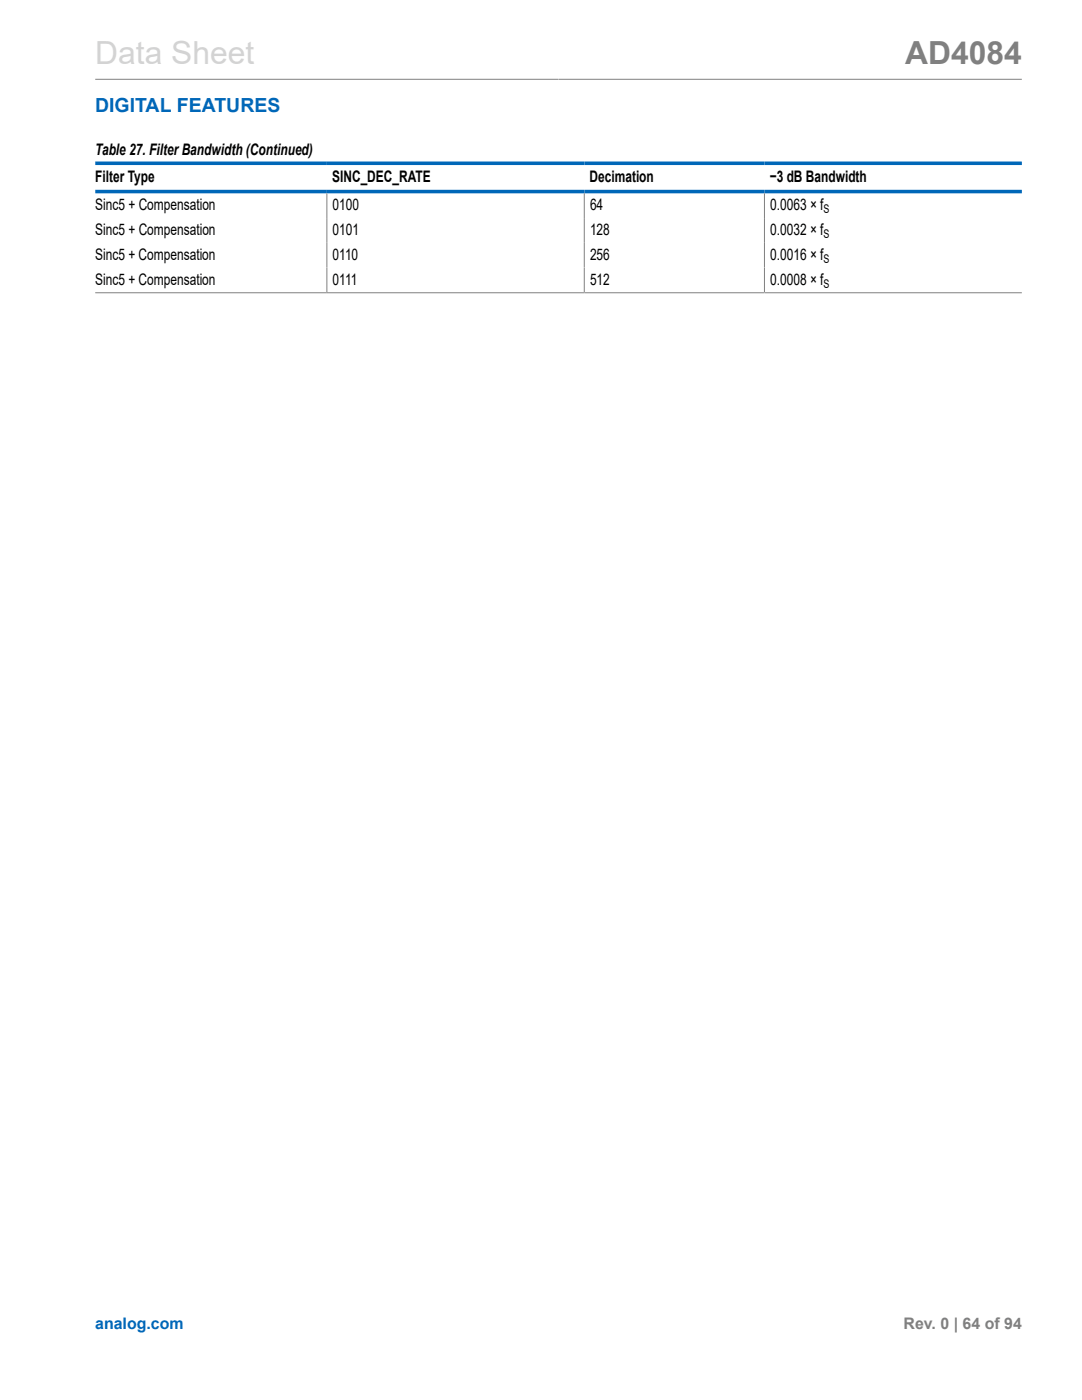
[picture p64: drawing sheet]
<svg xmlns="http://www.w3.org/2000/svg" width="216mm" height="279mm" viewBox="0 0 216 279" stroke-linecap="round" stroke-linejoin="round" font-family="sans-serif">
<defs><g id="words">
<text font-size="6.3" fill="#d3d3d3" x="19" y="12.7">Data Sheet</text>
<text font-size="6.3" fill="#808080" x="180.6" y="12.7">AD4084</text>
<text font-size="3.9" fill="#0067b8" x="19" y="22.3">DIGITAL FEATURES</text>
<g font-size="3.2">
<text x="19" y="31">Table 27. Filter Bandwidth (Continued)</text>
<text x="19" y="36.3">Filter Type</text>
<text x="19" y="42">Sinc5 + Compensation</text>
<text x="66.3" y="36.3">SINC_DEC_RATE</text>
<text x="66.4" y="42">0100</text>
<text x="117.6" y="36.3">Decimation</text>
<text x="117.7" y="42">64</text>
<text x="153.6" y="36.3">−3 dB Bandwidth</text>
<text x="153.7" y="42">0.0063 × f</text>
<text x="19" y="46.9">Sinc5 + Compensation</text>
<text x="66.4" y="46.9">0101</text>
<text x="117.7" y="46.9">128</text>
<text x="153.7" y="46.9">0.0032 × f</text>
<text x="19" y="51.8">Sinc5 + Compensation</text>
<text x="66.4" y="51.8">0110</text>
<text x="117.7" y="51.8">256</text>
<text x="153.7" y="51.8">0.0016 × f</text>
<text x="19" y="56.8">Sinc5 + Compensation</text>
<text x="66.4" y="56.8">0111</text>
<text x="117.7" y="56.8">512</text>
<text x="153.7" y="56.8">0.0008 × f</text>
</g>
<text font-size="3.2" fill="#0067b8" x="19" y="265.3">analog.com</text>
<text font-size="3.2" fill="#808080" x="180.3" y="265.3">Rev. 0 | 64 of 94</text>
<g font-size="2.4">
<text x="164.3" y="42.6">S</text>
<text x="164.3" y="47.5">S</text>
<text x="164.3" y="52.5">S</text>
<text x="164.3" y="57.4">S</text>
</g>
</g></defs>
<path d="M19 15.8h184.9M65.2 38.6v19.7M116.6 38.6v19.7M152.5 38.6v19.7M19 58.4h184.9" fill="none" stroke="#808080" stroke-width=".2"/>
<path d="M19 32.6h184.9M19 38.2h184.9" fill="none" stroke="#0067b8" stroke-width=".71"/>
<use href="#words"/>
</svg>
